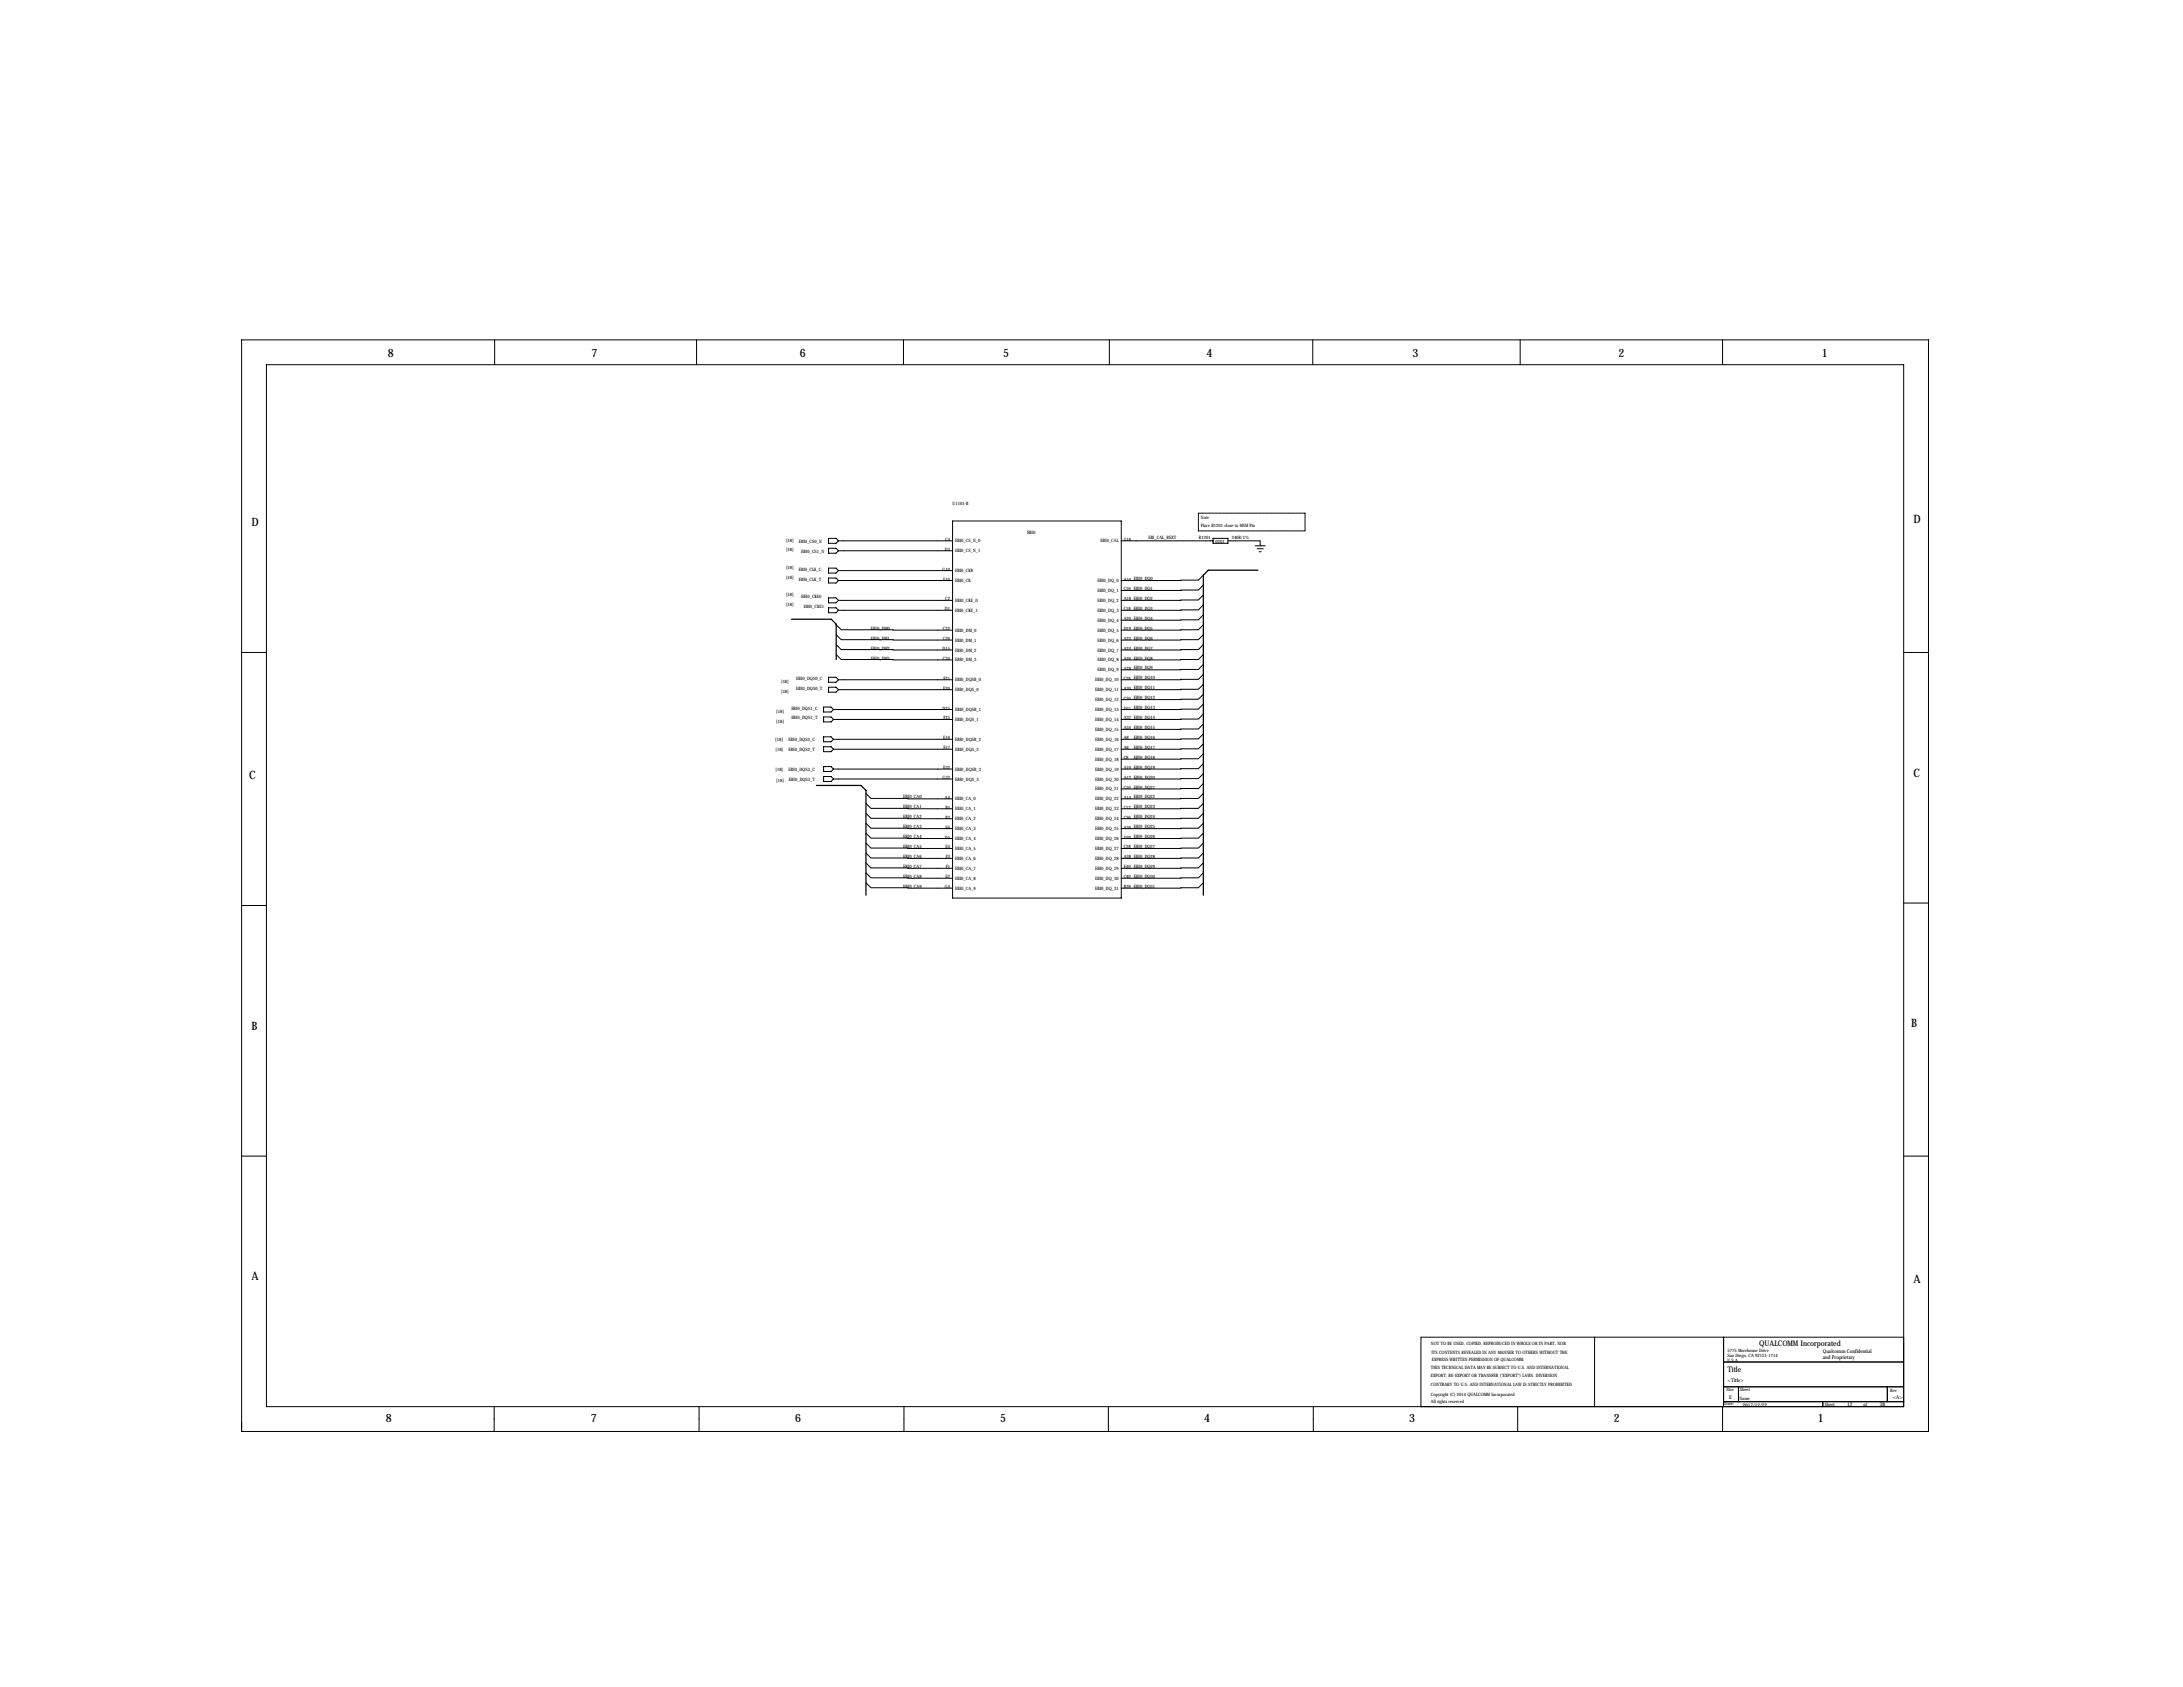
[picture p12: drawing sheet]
<svg xmlns="http://www.w3.org/2000/svg" width="1118mm" height="864mm" viewBox="0 0 1118 864" stroke-linecap="round" stroke-linejoin="round" font-family="sans-serif">
<defs><g id="words">
<g font-size="5.9">
<text x="199" y="183">8</text>
<text x="303" y="183">7</text>
<text x="409" y="183">6</text>
<text x="514" y="183">5</text>
<text x="618" y="183">4</text>
<text x="723" y="183">3</text>
<text x="829" y="183">2</text>
<text x="933" y="183">1</text>
<text x="129" y="269">D</text>
<text x="980" y="268">D</text>
<text x="128" y="399">C</text>
<text x="980" y="398">C</text>
<text x="129" y="527">B</text>
<text x="978" y="526">B</text>
<text x="129" y="655">A</text>
<text x="980" y="657">A</text>
<text x="198" y="728">8</text>
<text x="303" y="728">7</text>
<text x="407" y="728">6</text>
<text x="512" y="728">5</text>
<text x="616" y="728">4</text>
<text x="721" y="728">3</text>
<text x="826" y="728">2</text>
<text x="931" y="728">1</text>
</g>
<g font-size="4">
<text x="901" y="689">QUALCOMM Incorporated</text>
<text x="884" y="702">Title</text>
</g>
<g font-size="2.6">
<text x="933" y="693">Qualcomm Confidential</text>
<text x="933" y="696">and Proprietary</text>
<text x="884" y="707">&lt;Title&gt;</text>
<text x="885" y="716">E</text>
<text x="946" y="720">12</text>
<text x="962" y="720">38</text>
<text x="969" y="716">&lt;A&gt;</text>
<text x="892" y="720">2017/12/22</text>
</g>
<g font-size="2.3">
<text x="488" y="258">U1101-B</text>
<text x="615" y="270">Place R1201 close to MSM Pin</text>
<text x="615" y="266">Note</text>
<text x="526" y="274">EBI0</text>
<text x="588" y="276">EBI_CAL_REXT</text>
<text x="614" y="276">R1201</text>
<text x="631" y="276">240R/1%</text>
<text x="402" y="277">[18]</text>
<text x="409" y="278">EBI0_CS0_N</text>
<text x="484" y="282">D3</text>
<text x="484" y="277">C4</text>
<text x="489" y="278">EBI0_CS_N_0</text>
<text x="563" y="278">EBI0_CAL</text>
<text x="575" y="277">G18</text>
<text x="622" y="278">0201</text>
<text x="402" y="282">[18]</text>
<text x="410" y="283">EBI0_CS1_N</text>
<text x="489" y="283">EBI0_CS_N_1</text>
<text x="402" y="291">[18]</text>
<text x="409" y="292">EBI0_CLK_C</text>
<text x="483" y="292">G10</text>
<text x="489" y="293">EBI0_CKB</text>
<text x="402" y="296">[18]</text>
<text x="409" y="297">EBI0_CLK_T</text>
<text x="483" y="297">E10</text>
<text x="489" y="298">EBI0_CK</text>
<text x="562" y="298">EBI0_DQ_0</text>
<text x="575" y="297">A16 EBI0_DQ0</text>
<text x="402" y="305">[18]</text>
<text x="562" y="303">EBI0_DQ_1</text>
<text x="575" y="302">C16 EBI0_DQ1</text>
<text x="402" y="310">[18]</text>
<text x="410" y="306">EBI0_CKE0</text>
<text x="411" y="311">EBI0_CKE1</text>
<text x="484" y="307">C2</text>
<text x="489" y="308">EBI0_CKE_0</text>
<text x="562" y="308">EBI0_DQ_2</text>
<text x="575" y="307">A18 EBI0_DQ2</text>
<text x="484" y="312">D1</text>
<text x="489" y="313">EBI0_CKE_1</text>
<text x="562" y="313">EBI0_DQ_3</text>
<text x="575" y="312">C18 EBI0_DQ3</text>
<text x="575" y="318">A20 EBI0_DQ4</text>
<text x="446" y="322">EBI0_DM0</text>
<text x="483" y="323">C22</text>
<text x="489" y="323">EBI0_DM_0</text>
<text x="562" y="318">EBI0_DQ_4</text>
<text x="562" y="323">EBI0_DQ_5</text>
<text x="575" y="323">D19 EBI0_DQ5</text>
<text x="446" y="327">EBI0_DM1</text>
<text x="483" y="328">C26</text>
<text x="489" y="328">EBI0_DM_1</text>
<text x="562" y="328">EBI0_DQ_6</text>
<text x="575" y="328">A22 EBI0_DQ6</text>
<text x="446" y="333">EBI0_DM2</text>
<text x="483" y="333">D15</text>
<text x="489" y="334">EBI0_DM_2</text>
<text x="562" y="334">EBI0_DQ_7</text>
<text x="575" y="333">A24 EBI0_DQ7</text>
<text x="446" y="338">EBI0_DM3</text>
<text x="483" y="338">C34</text>
<text x="489" y="339">EBI0_DM_3</text>
<text x="562" y="339">EBI0_DQ_8</text>
<text x="575" y="338">A26 EBI0_DQ8</text>
<text x="408" y="348">EBI0_DQS0_C</text>
<text x="483" y="348">F21</text>
<text x="562" y="344">EBI0_DQ_9</text>
<text x="575" y="343">A28 EBI0_DQ9</text>
<text x="575" y="348">C28 EBI0_DQ10</text>
<text x="400" y="350">[18]</text>
<text x="408" y="353">EBI0_DQS0_T</text>
<text x="483" y="353">E20</text>
<text x="489" y="349">EBI0_DQSB_0</text>
<text x="489" y="354">EBI0_DQS_0</text>
<text x="561" y="349">EBI0_DQ_10</text>
<text x="561" y="354">EBI0_DQ_11</text>
<text x="575" y="353">A30 EBI0_DQ11</text>
<text x="400" y="355">[18]</text>
<text x="561" y="359">EBI0_DQ_12</text>
<text x="575" y="358">C30 EBI0_DQ12</text>
<text x="397" y="365">[18]</text>
<text x="405" y="363">EBI0_DQS1_C</text>
<text x="483" y="363">D25</text>
<text x="489" y="364">EBI0_DQSB_1</text>
<text x="561" y="364">EBI0_DQ_13</text>
<text x="575" y="363">D31 EBI0_DQ13</text>
<text x="397" y="370">[18]</text>
<text x="405" y="368">EBI0_DQS1_T</text>
<text x="483" y="368">F25</text>
<text x="489" y="369">EBI0_DQS_1</text>
<text x="561" y="369">EBI0_DQ_14</text>
<text x="575" y="368">A32 EBI0_DQ14</text>
<text x="561" y="374">EBI0_DQ_15</text>
<text x="575" y="373">A34 EBI0_DQ15</text>
<text x="397" y="379">[18]</text>
<text x="404" y="379">EBI0_DQS2_C</text>
<text x="483" y="378">E16</text>
<text x="483" y="384">F17</text>
<text x="489" y="379">EBI0_DQSB_2</text>
<text x="561" y="379">EBI0_DQ_16</text>
<text x="575" y="378">A8</text>
<text x="575" y="384">A6</text>
<text x="580" y="378">EBI0_DQ16</text>
<text x="580" y="383">EBI0_DQ17</text>
<text x="397" y="384">[18]</text>
<text x="404" y="385">EBI0_DQS2_T</text>
<text x="489" y="384">EBI0_DQS_2</text>
<text x="561" y="384">EBI0_DQ_17</text>
<text x="561" y="389">EBI0_DQ_18</text>
<text x="575" y="389">C8</text>
<text x="580" y="388">EBI0_DQ18</text>
<text x="397" y="394">[18]</text>
<text x="404" y="395">EBI0_DQS3_C</text>
<text x="483" y="394">E32</text>
<text x="489" y="395">EBI0_DQSB_3</text>
<text x="561" y="395">EBI0_DQ_19</text>
<text x="575" y="394">A10 EBI0_DQ19</text>
<text x="397" y="400">[18]</text>
<text x="404" y="400">EBI0_DQS3_T</text>
<text x="483" y="399">G32</text>
<text x="489" y="400">EBI0_DQS_3</text>
<text x="561" y="400">EBI0_DQ_20</text>
<text x="575" y="399">A12 EBI0_DQ20</text>
<text x="561" y="405">EBI0_DQ_21</text>
<text x="575" y="404">C10 EBI0_DQ21</text>
<text x="462" y="414">EBI0_CA1</text>
<text x="462" y="409">EBI0_CA0</text>
<text x="484" y="409">A4</text>
<text x="489" y="410">EBI0_CA_0</text>
<text x="561" y="410">EBI0_DQ_22</text>
<text x="575" y="409">A14 EBI0_DQ22</text>
<text x="462" y="419">EBI0_CA2</text>
<text x="484" y="414">B5</text>
<text x="484" y="419">B3</text>
<text x="489" y="415">EBI0_CA_1</text>
<text x="489" y="420">EBI0_CA_2</text>
<text x="561" y="415">EBI0_DQ_23</text>
<text x="561" y="420">EBI0_DQ_24</text>
<text x="575" y="414">C12 EBI0_DQ23</text>
<text x="575" y="419">C36 EBI0_DQ24</text>
<text x="462" y="424">EBI0_CA3</text>
<text x="484" y="424">E6</text>
<text x="489" y="425">EBI0_CA_3</text>
<text x="561" y="425">EBI0_DQ_25</text>
<text x="575" y="424">A36 EBI0_DQ25</text>
<text x="462" y="429">EBI0_CA4</text>
<text x="484" y="429">D5</text>
<text x="489" y="430">EBI0_CA_4</text>
<text x="561" y="430">EBI0_DQ_26</text>
<text x="575" y="429">D39 EBI0_DQ26</text>
<text x="462" y="434">EBI0_CA5</text>
<text x="484" y="434">E4</text>
<text x="489" y="435">EBI0_CA_5</text>
<text x="561" y="435">EBI0_DQ_27</text>
<text x="575" y="434">C38 EBI0_DQ27</text>
<text x="462" y="439">EBI0_CA6</text>
<text x="484" y="439">F3</text>
<text x="489" y="440">EBI0_CA_6</text>
<text x="561" y="440">EBI0_DQ_28</text>
<text x="575" y="439">A38 EBI0_DQ28</text>
<text x="462" y="449">EBI0_CA8</text>
<text x="462" y="444">EBI0_CA7</text>
<text x="484" y="450">E2</text>
<text x="484" y="444">F1</text>
<text x="489" y="445">EBI0_CA_7</text>
<text x="561" y="445">EBI0_DQ_29</text>
<text x="575" y="444">E40 EBI0_DQ29</text>
<text x="575" y="450">C40 EBI0_DQ30</text>
<text x="462" y="454">EBI0_CA9</text>
<text x="484" y="455">G4</text>
<text x="489" y="450">EBI0_CA_8</text>
<text x="489" y="455">EBI0_CA_9</text>
<text x="561" y="450">EBI0_DQ_30</text>
<text x="561" y="455">EBI0_DQ_31</text>
<text x="575" y="455">B39 EBI0_DQ31</text>
<text x="733" y="688">NOT TO BE USED, COPIED, REPRODUCED IN W</text>
<text x="778" y="688">HOLE OR IN PART, NOR</text>
<text x="733" y="693">ITS CONTENTS REVEALED IN ANY MANNER TO OTHERS W</text>
<text x="790" y="693">ITHOUT THE</text>
<text x="884" y="694">San Diego, CA 92121-1714</text>
<text x="884" y="692">5775 Morehouse Drive</text>
<text x="733" y="701">THIS TECHNICAL DATA MAY BE SUBJECT TO U.S. AND INTERNATIONAL</text>
<text x="733" y="697">EXPRESS W</text>
<text x="744" y="697">RITTEN PERMISSION OF QUALCOMM.</text>
<text x="884" y="697">U.S.A.</text>
<text x="733" y="705">EXPORT, RE-EXPORT OR TRANSFER (&quot;EXPORT&quot;) LAW</text>
<text x="784" y="705">S. DIVERSION</text>
<text x="733" y="709">CONTRARY TO U.S. AND INTERNATIONAL LAWIS STRICTLY PROHIBITED</text>
<text x="884" y="712">Size</text>
<text x="891" y="712">Sheet</text>
<text x="968" y="713">Rev</text>
<text x="733" y="718">All rights reserved</text>
<text x="733" y="715">Copyright (C) 2014 QUALCOMM Incorporated</text>
<text x="883" y="719">Date:</text>
<text x="891" y="717">Name</text>
<text x="934" y="720">Sheet</text>
<text x="954" y="720">of</text>
</g>
</g></defs>
<g fill="none" stroke="#000" stroke-width=".51">
<path d="M253 174v13M297 174h-173v559h863v-398M297 174h690v160h-12M357 174v13M463 174v13M568 174v13M672 174v13M778 174v13M882 174v13M136 187h839v533h-839zM424 276h4l1 1-1 1h-4zM429 277h59"/>
<path d="M488 267h86v193h-86zM574 277h47M621 276h8v2h-8zM629 277h16v2M643 279h5M424 281h4l1 1-1 1h-4zM424 291h4l1 1-1 1h-4zM424 296h4l1 1-1 1h-4zM429 282h59M429 292h59M429 297h59M616 294l-2 3h-40"/>
<path d="M616 300l-2 2h-40M644 281h3M645 282h1M424 306h4l1 1-1 2h-4zM424 311h4l1 1-1 2h-4zM428 320l3 2 57 1M429 307h59M429 312h59M616 305l-2 2h-40M616 310l-2 2h-40M616 315l-2 2-40 1M616 320l-2 2-40 1"/>
<path d="M124 334h12M428 335l3 3h57M428 330l3 3h57M428 325l3 2 57 1M616 330l-2 3h-40M616 335l-2 3h-40M616 325l-2 2-40 1M424 352h4l1 1-1 1h-4zM424 347h4l1 1-1 1h-4zM429 348h59M429 353h59M616 350l-2 3h-40"/>
<path d="M616 355l-2 3h-40M616 340l-2 3h-40M616 345l-2 3h-40M422 377h3l2 1-2 2h-3zM422 362h3l2 1-2 1h-3zM422 367h3l2 1-2 2h-3zM427 363h61M427 378h61M427 368h61M616 376l-2 2h-40M616 360l-2 3h-40M616 366l-2 2h-40"/>
<path d="M616 371l-2 2h-40M422 382h3l2 2-2 1h-3zM422 392h3l2 2-2 1h-3zM422 398h3l2 1-2 1h-3zM427 384h61M427 394h61M427 399h61M616 381l-2 2-40 1M616 386l-2 2-40 1M616 391l-2 2-40 1M616 396l-2 3h-40M443 411l3 3h42"/>
<path d="M443 416l3 3h42M443 406l3 3h42M616 406l-2 3h-40M616 411l-2 3h-40M616 416l-2 3h-40M616 401l-2 3h-40M443 421l3 3h42M443 427l3 2h42M443 432l3 2h42M443 437l3 2h42M616 427l-2 2h-40M616 421l-2 3h-40"/>
<path d="M616 432l-2 2h-40M616 437l-2 2h-40M443 447l3 2 42 1M443 452l3 2 42 1M443 442l3 2h42M616 452l-2 2-40 1M616 442l-2 2h-40M616 447l-2 2-40 1M124 464h12M975 462h12M124 592h12M975 592h12"/>
<path d="M816 685v35M882 685v35M882 697h93M975 685h-248v35M882 718h93M882 710h93M890 710v8M933 718v2M966 710v8M253 720v13M358 720v13M463 720v13"/>
<path d="M567 720v13M672 720v13M777 720v13M882 720v13"/>
</g>
<path d="M614 272v-9M614 263h54M668 263v9M668 272h-54" fill="none" stroke="#000" stroke-width=".51" stroke-dasharray=".4 .4"/>
<path d="M644 292h-25l-3 2v164M405 317h21l2 3v18M418 402h23l2 3v53" fill="none" stroke="#000" stroke-width=".63"/>
<use href="#words"/>
</svg>
